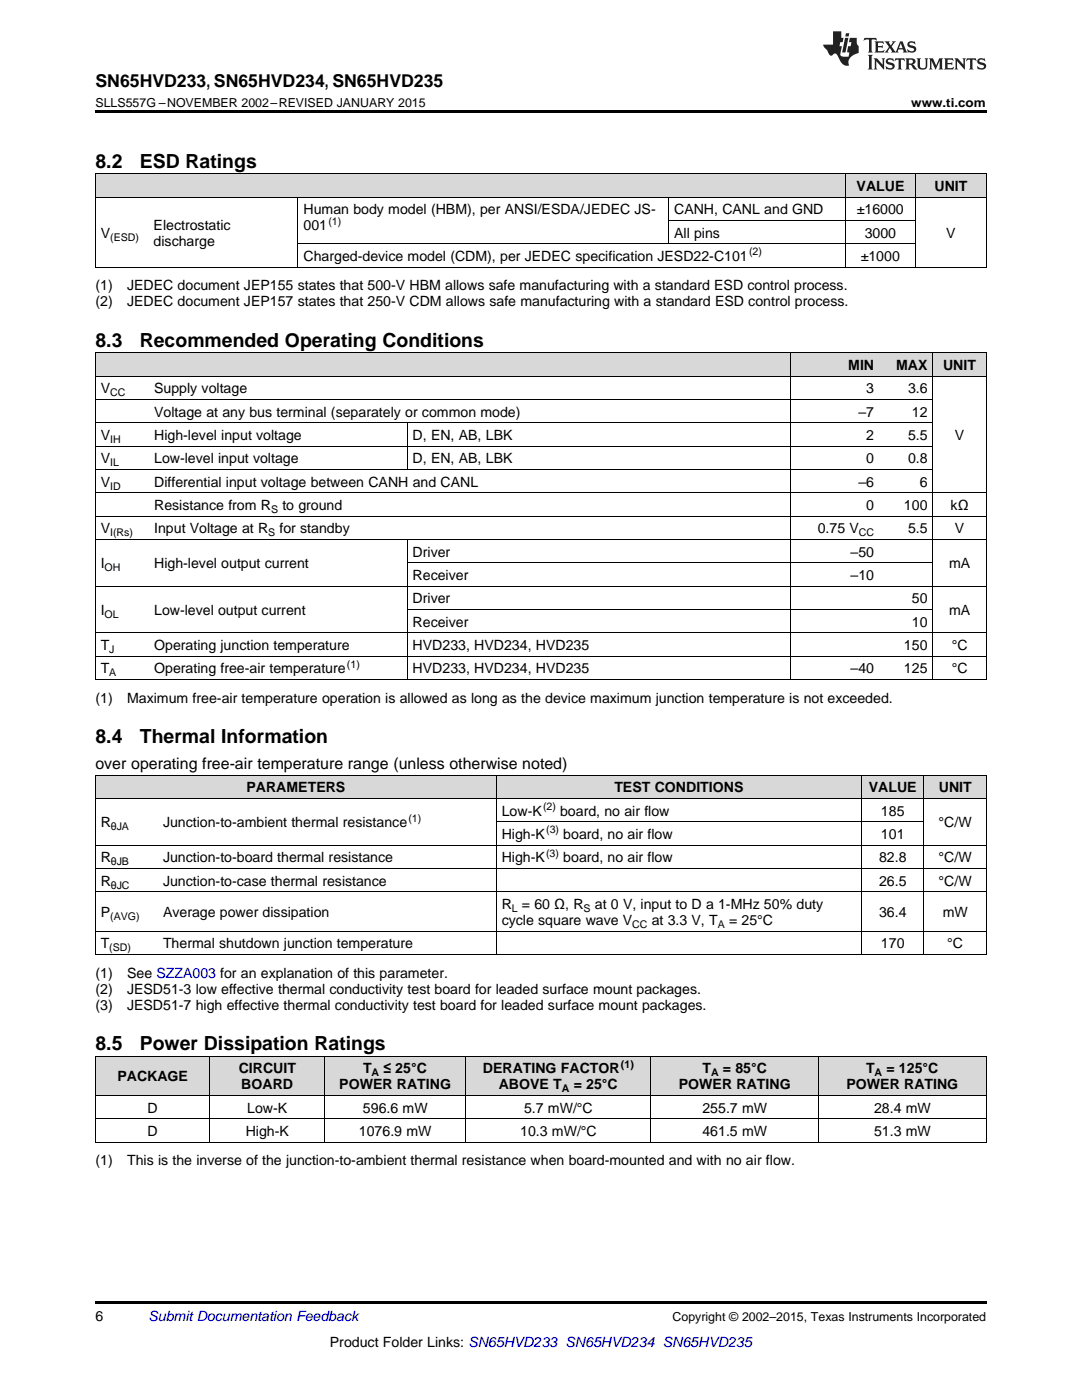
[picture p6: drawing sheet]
<svg xmlns="http://www.w3.org/2000/svg" width="216mm" height="279mm" viewBox="0 0 216 279" stroke-linecap="round" stroke-linejoin="round" font-family="sans-serif">
<defs><g id="words">
<g font-size="3.9">
<text x="19" y="33.5">8.2</text>
<text x="27.9" y="33.5">ESD Ratings</text>
<text x="19" y="69.2">8.3</text>
<text x="27.9" y="69.2">Recommended Operating Conditions</text>
<text x="19" y="148.3">8.4</text>
<text x="27.9" y="148.3">Thermal Information</text>
<text x="19" y="209.5">8.5</text>
<text x="27.9" y="209.5">Power Dissipation Ratings</text>
</g>
<text font-size="3.5" x="19" y="17.3">SN65HVD233, SN65HVD234, SN65HVD235</text>
<text font-size="3.2" x="19" y="153.5">over operating free-air temperature range (unless otherwise noted)</text>
<g font-size="2.8">
<text x="170.9" y="38.1">VALUE</text>
<text x="186.5" y="38.1">UNIT</text>
<text x="20.1" y="47.4">V</text>
<text x="30.7" y="45.9">Electrostatic</text>
<text x="60.6" y="42.8">Human body model (HBM), per ANSI/ESDA/JEDEC JS-</text>
<text x="60.6" y="46">001</text>
<text x="134.5" y="42.8">CANH, CANL and GND</text>
<text x="134.5" y="47.4">All pins</text>
<text x="171" y="42.8">±16000</text>
<text x="172.5" y="47.4">3000</text>
<text x="188.8" y="47.4">V</text>
<text x="30.7" y="49">discharge</text>
<text x="60.6" y="52.1">Charged-device model (CDM), per JEDEC specification JESD22-C101</text>
<text x="171.8" y="52.1">±1000</text>
<text x="19" y="58">(1)</text>
<text x="25.4" y="58">JEDEC document JEP155 states that 500-V HBM allows safe manufacturing with a standard ESD control process.</text>
<text x="19" y="61.1">(2)</text>
<text x="25.4" y="61.1">JEDEC document JEP157 states that 250-V CDM allows safe manufacturing with a standard ESD control process.</text>
<text x="169.3" y="73.9">MIN</text>
<text x="178.8" y="73.9">MAX</text>
<text x="188.2" y="73.9">UNIT</text>
<text x="20.1" y="78.5">V</text>
<text x="30.8" y="78.5">Supply voltage</text>
<text x="30.8" y="83.2">Voltage at any bus terminal (separately or common mode)</text>
<text x="171.3" y="83.2">–7</text>
<text x="172.9" y="78.5">3</text>
<text x="181.2" y="78.5">3.6</text>
<text x="182" y="83.2">12</text>
<text x="20.1" y="87.8">V</text>
<text x="30.8" y="87.8">High-level input voltage</text>
<text x="82.3" y="87.8">D, EN, AB, LBK</text>
<text x="172.9" y="87.8">2</text>
<text x="181.2" y="87.8">5.5</text>
<text x="190.5" y="87.8">V</text>
<text x="20.1" y="92.5">V</text>
<text x="30.8" y="92.5">Low-level input voltage</text>
<text x="82.3" y="92.5">D, EN, AB, LBK</text>
<text x="172.9" y="92.5">0</text>
<text x="181.2" y="92.5">0.8</text>
<text x="20.1" y="97.2">V</text>
<text x="30.8" y="97.2">Differential input voltage between CANH and CANL</text>
<text x="30.8" y="101.8">Resistance from R</text>
<text x="56.3" y="101.8">to ground</text>
<text x="171.3" y="97.2">–6</text>
<text x="172.9" y="101.8">0</text>
<text x="180.4" y="101.8">100</text>
<text x="183.5" y="97.2">6</text>
<text x="189.7" y="101.8">kΩ</text>
<text x="20.1" y="106.5">V</text>
<text x="30.8" y="106.5">Input Voltage at R</text>
<text x="55.8" y="106.5">for standby</text>
<text x="163.2" y="106.5">0.75 V</text>
<text x="181.2" y="106.5">5.5</text>
<text x="190.5" y="106.5">V</text>
<text x="20.1" y="113.5">I</text>
<text x="30.8" y="113.5">High-level output current</text>
<text x="82.3" y="111.1">Driver</text>
<text x="169.7" y="111.1">–50</text>
<text x="189.4" y="113.5">mA</text>
<text x="82.3" y="115.8">Receiver</text>
<text x="169.7" y="115.8">–10</text>
<text x="20.1" y="122.8">I</text>
<text x="30.8" y="122.8">Low-level output current</text>
<text x="82.3" y="120.4">Driver</text>
<text x="82.3" y="125.1">Receiver</text>
<text x="182" y="120.4">50</text>
<text x="182" y="125.1">10</text>
<text x="189.4" y="122.8">mA</text>
<text x="20.1" y="129.8">T</text>
<text x="30.8" y="129.8">Operating junction temperature</text>
<text x="82.3" y="129.8">HVD233, HVD234, HVD235</text>
<text x="180.4" y="129.8">150</text>
<text x="189.9" y="129.8">°C</text>
<text x="20.1" y="134.4">T</text>
<text x="30.8" y="134.4">Operating free-air temperature</text>
<text x="82.3" y="134.4">HVD233, HVD234, HVD235</text>
<text x="169.7" y="134.4">–40</text>
<text x="180.4" y="134.4">125</text>
<text x="189.9" y="134.4">°C</text>
<text x="19" y="140.3">(1)</text>
<text x="25.4" y="140.3">Maximum free-air temperature operation is allowed as long as the device maximum junction temperature is not exceeded.</text>
<text x="49.2" y="158.2">PARAMETERS</text>
<text x="122.6" y="158.2">TEST CONDITIONS</text>
<text x="173.4" y="158.2">VALUE</text>
<text x="187.3" y="158.2">UNIT</text>
<text x="20.1" y="165.1">R</text>
<text x="32.5" y="165.1">Junction-to-ambient thermal resistance</text>
<text x="100.1" y="162.8">Low-K</text>
<text x="100.1" y="167.5">High-K</text>
<text x="111.8" y="162.8">board, no air flow</text>
<text x="112.4" y="167.5">board, no air flow</text>
<text x="175.8" y="162.8">185</text>
<text x="175.8" y="167.5">101</text>
<text x="187.3" y="165.1">°C/W</text>
<text x="20.1" y="172.1">R</text>
<text x="32.5" y="172.1">Junction-to-board thermal resistance</text>
<text x="100.1" y="172.1">High-K</text>
<text x="112.4" y="172.1">board, no air flow</text>
<text x="175.4" y="172.1">82.8</text>
<text x="187.3" y="172.1">°C/W</text>
<text x="20.1" y="176.8">R</text>
<text x="32.5" y="176.8">Junction-to-case thermal resistance</text>
<text x="175.4" y="176.8">26.5</text>
<text x="187.3" y="176.8">°C/W</text>
<text x="20.1" y="183">P</text>
<text x="32.5" y="183">Average power dissipation</text>
<text x="100.1" y="181.4">R</text>
<text x="100.1" y="184.6">cycle square wave V</text>
<text x="104.1" y="181.4">= 60 Ω, R</text>
<text x="118.7" y="181.4">at 0 V, input to D a 1-MHz 50% duty</text>
<text x="130" y="184.6">at 3.3 V, T</text>
<text x="145.5" y="184.6">= 25°C</text>
<text x="175.4" y="183">36.4</text>
<text x="188.1" y="183">mW</text>
<text x="20.1" y="189.3">T</text>
<text x="32.5" y="189.3">Thermal shutdown junction temperature</text>
<text x="175.8" y="189.3">170</text>
<text x="189" y="189.3">°C</text>
<text x="19" y="195.1">(1)</text>
<text x="25.4" y="195.1">See SZZA003 for an explanation of this parameter.</text>
<text x="19" y="198.3">(2)</text>
<text x="19" y="201.5">(3)</text>
<text x="25.4" y="198.3">JESD51-3 low effective thermal conductivity test board for leaded surface mount packages.</text>
<text x="25.4" y="201.5">JESD51-7 high effective thermal conductivity test board for leaded surface mount packages.</text>
<text x="23.4" y="215.8">PACKAGE</text>
<text x="47.6" y="214.2">CIRCUIT</text>
<text x="72.5" y="214.2">T</text>
<text x="76.5" y="214.2">≤ 25°C</text>
<text x="96.3" y="214.2">DERATING FACTOR</text>
<text x="140.2" y="214.2">T</text>
<text x="144.3" y="214.2">= 85°C</text>
<text x="172.8" y="214.2">T</text>
<text x="176.9" y="214.2">= 125°C</text>
<text x="48.2" y="217.4">BOARD</text>
<text x="67.7" y="217.4">POWER RATING</text>
<text x="99.5" y="217.4">ABOVE T</text>
<text x="114.5" y="217.4">= 25°C</text>
<text x="135.5" y="217.4">POWER RATING</text>
<text x="168.9" y="217.4">POWER RATING</text>
<text x="29.5" y="222">D</text>
<text x="29.5" y="226.7">D</text>
<text x="49" y="226.7">High-K</text>
<text x="49.3" y="222">Low-K</text>
<text x="71.6" y="226.7">1076.9 mW</text>
<text x="72.4" y="222">596.6 mW</text>
<text x="103.8" y="226.7">10.3 mW/°C</text>
<text x="104.6" y="222">5.7 mW/°C</text>
<text x="140.2" y="222">255.7 mW</text>
<text x="140.2" y="226.7">461.5 mW</text>
<text x="174.4" y="222">28.4 mW</text>
<text x="174.4" y="226.7">51.3 mW</text>
<text x="19" y="232.6">(1)</text>
<text x="25.4" y="232.6">This is the inverse of the junction-to-ambient thermal resistance when board-mounted and with no air flow.</text>
<text x="19" y="263.6">6</text>
<text x="65.8" y="268.9">Product Folder Links: SN65HVD233 SN65HVD234 SN65HVD235</text>
</g>
<text font-size="2.8" fill="#0000c8" x="29.6" y="263.6">Submit Documentation Feedback</text>
<g font-size="2.5">
<text x="19" y="21.4">SLLS557G –NOVEMBER 2002–REVISED JANUARY 2015</text>
<text x="181.8" y="21.4">www.ti.com</text>
<text x="134.2" y="263.6">Copyright © 2002–2015, Texas Instruments Incorporated</text>
</g>
<g font-size="2.1">
<text x="65.5" y="44.8">(1)</text>
<text x="22" y="48">(ESD)</text>
<text x="149.5" y="51">(2)</text>
<text x="22" y="79.1">CC</text>
<text x="22" y="88.4">IH</text>
<text x="22" y="93.1">IL</text>
<text x="22" y="97.7">ID</text>
<text x="22" y="107">I(Rs)</text>
<text x="53.5" y="107">S</text>
<text x="54.1" y="102.4">S</text>
<text x="171.4" y="107">CC</text>
<text x="20.9" y="114">OH</text>
<text x="20.9" y="123.3">OL</text>
<text x="21.8" y="130.3">J</text>
<text x="21.8" y="135">A</text>
<text x="69.2" y="133.3">(1)</text>
<text x="108.4" y="161.7">(2)</text>
<text x="22.1" y="165.7">θJA</text>
<text x="81.5" y="164">(1)</text>
<text x="109" y="166.3">(3)</text>
<text x="22.1" y="172.7">θJB</text>
<text x="109" y="171">(3)</text>
<text x="22.1" y="177.3">θJC</text>
<text x="22" y="183.6">(AVG)</text>
<text x="102.1" y="182">L</text>
<text x="116.5" y="182">S</text>
<text x="126.2" y="185.2">CC</text>
<text x="143.2" y="185.2">A</text>
<text x="21.8" y="189.8">(SD)</text>
<text x="74.2" y="214.8">A</text>
<text x="123.9" y="213.1">(1)</text>
<text x="141.9" y="214.8">A</text>
<text x="174.5" y="214.8">A</text>
<text x="112.1" y="217.9">A</text>
</g>
</g></defs>
<g fill="#d8d8d8">
<path d="M19 210.8h22.9v7.9h-22.9z"/>
<path d="M41.9 210.8h22.9v7.9h-22.9z"/>
<path d="M64.8 210.8h28.2v7.9h-28.2z"/>
<path d="M93 210.8h36.9v7.9h-36.9z"/>
<path d="M129.9 210.8h33.5v7.9h-33.5z"/>
<path d="M163.4 210.8h33.4v7.9h-33.4z"/>
<path d="M19 154.8h12.5v4.6h-12.5z"/>
<path d="M31.5 154.8h67.6v4.6h-67.6z"/>
<path d="M99.1 154.8h72.8v4.6h-72.8z"/>
<path d="M171.9 154.8h12.5v4.6h-12.5z"/>
<path d="M184.4 154.8h12.4v4.6h-12.4z"/>
<path d="M19 70.5h10.7v4.6h-10.7z"/>
<path d="M29.7 70.5h51.6v4.6h-51.6z"/>
<path d="M81.3 70.5h76.4v4.6h-76.4z"/>
<path d="M157.7 70.5h17.8v4.6h-17.8z"/>
<path d="M175.5 70.5h10.7v4.6h-10.7z"/>
<path d="M186.2 70.5h10.6v4.6h-10.6z"/>
<path d="M19 34.7h10.6v4.7h-10.6z"/>
<path d="M29.6 34.7h29.9v4.7h-29.9z"/>
<path d="M59.5 34.7h74v4.7h-74z"/>
<path d="M133.5 34.7h35.2v4.7h-35.2z"/>
<path d="M168.7 34.7h14v4.7h-14z"/>
<path d="M182.7 34.7h14.1v4.7h-14.1z"/>
</g>
<g fill="#000">
<path d="M19 22h177.8v.5h-177.8zM19 53.3l.2 .1zM59.4 53.3l.1 .1zM133.3 53.3l.2 .1zM168.6 53.3l.1 .1zM182.6 53.3l.1 .1zM196.7 53.3l.1 .1zM19 135.6l.2 .1zM81.2 135.6l.1 .1zM157.6 135.6l.1 .1zM175.4 135.6l.1 .1zM186.1 135.6l.1 .1z"/>
<path d="M196.7 135.6l.1 .1zM19 190.5h.2zM99 190.5h.1zM171.8 190.5h.1zM184.3 190.5h.1zM196.7 190.5h.1zM19 227.9l.2 .1zM64.7 227.9l.1 .1zM92.9 227.9l.1 .1zM129.8 227.9l.1 .1zM163.3 227.9l.1 .1zM196.7 227.9l.1 .1z"/>
<path d="M19 259.7h177.8v.5h-177.8z"/>
</g>
<g fill="none" stroke="#000" stroke-width=".2">
<path d="M19 39.4h177.8M19 34.7h177.8M19.1 34.7v18.7M59.5 39.4v14M133.4 39.4v9.3M168.6 34.7v18.7M182.7 34.7v18.7M196.8 34.7v18.7M19 53.3h177.8M59.5 48.7h123.2M133.5 44h49.2M19 70.4h177.8v65.3"/>
<path d="M19 79.7h167.2M19 75.1h177.8M19.1 70.4v65.3M157.7 70.4v65.3M186.1 70.4v65.3M19 98.4h177.8M19 93.7h167.2M19 89.1h167.2M19 84.4h167.2M81.2 84.4v9.4M19 117h177.8M19 107.7h177.8"/>
<path d="M19 103h177.8M81.2 107.7v28M81.3 112.3h104.9M19 135.6h177.8M19 131h177.8M19 126.3h177.8M81.3 121.7h104.9M19 159.4h177.8M19 154.7h177.8M19.1 154.7v35.8M99 154.7v35.8M171.9 154.7v35.8"/>
<path d="M184.3 154.7v35.8M196.8 154.7v35.8M19 178h177.8M19 173.3h177.8M19 168.7h177.8M99.1 164h85.3M19 190.5h177.8M19 185.8h177.8M19 218.6h177.8M19 210.8h177.8M19.1 210.8v17.2M41.9 210.8v17.2"/>
<path d="M64.8 210.8v17.2M92.9 210.8v17.2M129.9 210.8v17.2M163.3 210.8v17.2M196.8 210.8v17.2M19 227.9h177.8M19 223.3h177.8"/>
</g>
<g fill="#231f20">
<path d="M172.5 7.6l-.1 .5 .4-.2h.6v.1v2.1l-.2 .4h.9l-.2-.4v-2.1l.1-.1h.5l.5 .2-.2-.5zM174.5 8.3l.2 .3v1.5l-.2 .4h1.8l.2-.6a1.04 1.04 0 0 1-1.3 .2v-.7h.6l.3 .2v-.6l-.3 .2h-.6v-.6l.8-.1 .4 .3-.2-.5zM176.5 8.3l.9 1.1-.9 1.1h.8l-.2-.2 .4-.7 .5 .7-.2 .2h1.5l-.2-.2 .2-.4h.9l.1 .4-.2 .2h1l-.3-.3-.7-1.9h-.5l-.9 2-.8-1 .9-1h-.8l.1 .3-.4 .5-.3-.6 .1-.2zM179.7 8.6l.4 1h-.7zM181.3 8.4a.63 .63 0 0 0-.2 .7 .63 .63 0 0 0 .6 .4l.6 .2 .1 .2a.75 .75 0 0 1-.7 .4 .75 .75 0 0 1-.6-.5l.1 .7 .1-.1a1.11 1.11 0 0 0 1.5-.6 1.13 1.13 0 0 0-1.2-.8l-.1-.4a1.04 1.04 0 0 1 1.2 .2l-.2-.5-.2 .1-.4-.2zM173.2 10.9l.2 .4v2.2l-.2 .4h1l-.3-.4v-2.2l.3-.4zM174.3 11.6l.3 .4v1.5l-.3 .4h.8l-.2-.4v-1.3l1.5 1.7v-1.9l.2-.4h-.7l.2 .4v.9l-1.1-1.3zM177 11.8a.62 .62 0 0 0-.2 .7 .62 .62 0 0 0 .6 .4l.6 .1 .1 .3a.76 .76 0 0 1-.7 .3 .76 .76 0 0 1-.7-.4l.2 .7 .1-.1a1.11 1.11 0 0 0 1.5-.6 1.13 1.13 0 0 0-1.2-.8l-.1-.4a1.04 1.04 0 0 1 1.2 .2l-.2-.6-.2 .1-.5-.1zM178.7 11.6l-.2 .6a.61 .61 0 0 1 .8-.3v1.6l-.2 .4h.9l-.2-.4v-1.6a.63 .63 0 0 1 .7 .3l-.1-.6zM180.6 11.6l.3 .4v1.5l-.3 .4h1l-.2-.2-.1-.8 .6 .2a.76 .76 0 0 0 1.2 .7l-1-1a.58 .58 0 0 0 .6-.5 .58 .58 0 0 0-.5-.6zM181.4 11.9h.1a.45 .45 0 0 1 .5 .1 .45 .45 0 0 1 .1 .5l-.8 .2zM182.9 11.6l.2 .2a2.17 2.17 0 0 0 .3 1.9 .99 .99 0 0 0 1.6-.6v-1.1l.2-.4h-.7l.2 .2a1.92 1.92 0 0 1-.2 1.8 .6 .6 0 0 1-.9-.5v-1.1l.2-.4zM185.4 11.6l.2 .4v1.5l-.2 .4h.7l-.2-.4v-1.4l.8 1.8 .8-1.8v1.4l-.2 .4h.9l-.2-.4v-1.5l.2-.4h-.8l-.6 1.5-.6-1.5zM188.4 11.6l.2 .4v1.5l-.2 .4h1.8l.1-.6a1.04 1.04 0 0 1-1.2 .1v-.6h.5l.4 .2v-.6l-.4 .2h-.5v-.7h.8l.3 .3-.1-.6zM190.5 11.6l.2 .4v1.5l-.2 .4h.7l-.2-.4v-1.3l1.5 1.7v-1.9l.2-.4h-.7l.2 .4v.9l-1.1-1.3zM192.9 11.6l-.1 .6a.61 .61 0 0 1 .7-.3l.1 1.6-.3 .4h1l-.3-.4 .1-1.6a.63 .63 0 0 1 .7 .3l-.1-.6zM195.2 11.8a.62 .62 0 0 0-.2 .7 .62 .62 0 0 0 .6 .4l.6 .1 .1 .3a.76 .76 0 0 1-.7 .3 .76 .76 0 0 1-.6-.4l.1 .7 .1-.1a1.11 1.11 0 0 0 1.6-.6 1.13 1.13 0 0 0-1.3-.8l-.1-.4a1.04 1.04 0 0 1 1.2 .2l-.1-.6-.2 .1-.5-.1z"/>
<path d="M166.2 6.3v2.6h-1.9v.4l.8 .9a.91 .91 0 0 0 1 .8 .56 .56 0 0 1 .5-.3 .56 .56 0 0 1 .5 .3l.4 .8a1.53 1.53 0 0 0 1.9 1.2 1.54 1.54 0 0 1 1-2.1l.9-.3v-1.4a1.52 1.52 0 0 1-.4-1.6h-1.3l-.2 .8h.5l-.2 .8h-.5l-.1 1v.2l.4 .1-.2 .8a1.93 1.93 0 0 1-1.6-.3l.3-1.8h-.5l.2-.8h.4l.2-.8h-.4v-1.3zM168.6 7.6l-.6 2.9h.7l.6-2.9zM168.8 6.6l-.1 .7h.6l.2-.7z"/>
</g>
<use href="#words"/>
</svg>
